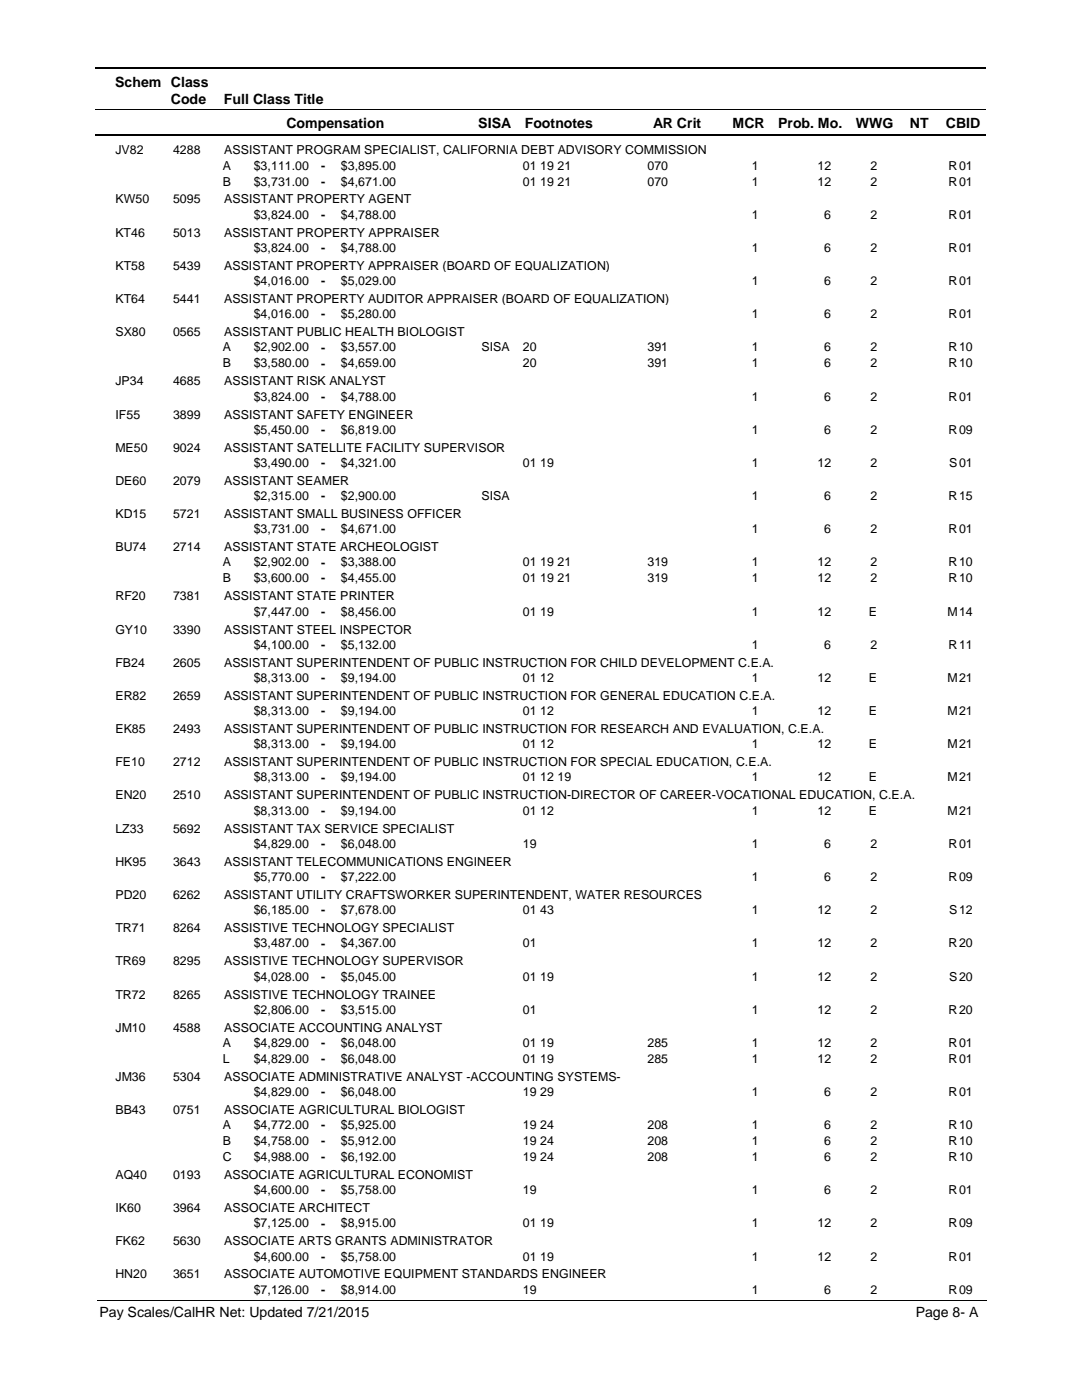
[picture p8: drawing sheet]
<svg xmlns="http://www.w3.org/2000/svg" width="216mm" height="279mm" viewBox="0 0 216 279" stroke-linecap="round" stroke-linejoin="round" font-family="sans-serif">
<defs><g id="words">
<g font-size="2.8">
<text x="23" y="17.3">Schem Class</text>
<text x="34.1" y="20.7">Code</text>
<text x="44.7" y="20.7">Full Class Title</text>
<text x="57.2" y="25.6">Compensation</text>
<text x="95.4" y="25.6">SISA</text>
<text x="104.7" y="25.6">Footnotes</text>
<text x="130.3" y="25.6">AR Crit</text>
<text x="146.2" y="25.6">MCR</text>
<text x="155.3" y="25.6">Prob. Mo.</text>
<text x="170.8" y="25.6">WWG</text>
<text x="181.5" y="25.6">NT</text>
<text x="188.7" y="25.6">CBID</text>
<text x="19.9" y="262.9">Pay Scales/CalHR Net: Updated 7/21/2015</text>
<text x="182.7" y="262.9">Page 8- A</text>
</g>
<g font-size="2.5">
<text x="23" y="30.8">JV82</text>
<text x="34.5" y="30.8">4288</text>
<text x="44.5" y="33.9">A</text>
<text x="44.7" y="30.8">ASSISTANT PROGRAM SPECIALIST, CALIFORNIA DEBT ADVISORY COMMISSION</text>
<text x="50.6" y="33.9">$3,111.00</text>
<text x="64.1" y="33.9">-</text>
<text x="68" y="33.9">$3,895.00</text>
<text x="104.3" y="33.9">01 19 21</text>
<text x="129.2" y="33.9">070</text>
<text x="150" y="33.9">1</text>
<text x="163.1" y="33.9">12</text>
<text x="173.7" y="33.9">2</text>
<text x="189.3" y="33.9">R</text>
<text x="191.4" y="33.9">01</text>
<text x="23" y="40.6">KW50</text>
<text x="34.5" y="40.6">5095</text>
<text x="44.5" y="37">B</text>
<text x="44.7" y="40.6">ASSISTANT PROPERTY AGENT</text>
<text x="50.6" y="37">$3,731.00</text>
<text x="64.1" y="37.1">-</text>
<text x="68" y="37">$4,671.00</text>
<text x="104.3" y="37">01 19 21</text>
<text x="129.2" y="37">070</text>
<text x="150" y="37">1</text>
<text x="163.1" y="37">12</text>
<text x="173.7" y="37">2</text>
<text x="189.3" y="37">R</text>
<text x="191.4" y="37">01</text>
<text x="23" y="47.2">KT46</text>
<text x="34.5" y="47.2">5013</text>
<text x="44.7" y="47.2">ASSISTANT PROPERTY APPRAISER</text>
<text x="50.6" y="43.6">$3,824.00</text>
<text x="64.1" y="43.7">-</text>
<text x="68" y="43.6">$4,788.00</text>
<text x="150" y="43.6">1</text>
<text x="164.5" y="43.6">6</text>
<text x="173.7" y="43.6">2</text>
<text x="189.3" y="43.6">R</text>
<text x="191.4" y="43.6">01</text>
<text x="23" y="53.9">KT58</text>
<text x="34.5" y="53.9">5439</text>
<text x="44.7" y="53.9">ASSISTANT PROPERTY APPRAISER (BOARD OF EQUALIZATION)</text>
<text x="50.6" y="50.3">$3,824.00</text>
<text x="64.1" y="50.3">-</text>
<text x="68" y="50.3">$4,788.00</text>
<text x="150" y="50.3">1</text>
<text x="164.5" y="50.3">6</text>
<text x="173.7" y="50.3">2</text>
<text x="189.3" y="50.3">R</text>
<text x="191.4" y="50.3">01</text>
<text x="50.6" y="56.9">$4,016.00</text>
<text x="64.1" y="56.9">-</text>
<text x="68" y="56.9">$5,029.00</text>
<text x="150" y="56.9">1</text>
<text x="164.5" y="56.9">6</text>
<text x="173.7" y="56.9">2</text>
<text x="189.3" y="56.9">R</text>
<text x="191.4" y="56.9">01</text>
<text x="23" y="60.5">KT64</text>
<text x="34.5" y="60.5">5441</text>
<text x="44.7" y="60.5">ASSISTANT PROPERTY AUDITOR APPRAISER (BOARD OF EQUALIZATION)</text>
<text x="50.6" y="63.5">$4,016.00</text>
<text x="64.1" y="63.5">-</text>
<text x="68" y="63.5">$5,280.00</text>
<text x="150" y="63.5">1</text>
<text x="164.5" y="63.5">6</text>
<text x="173.7" y="63.5">2</text>
<text x="189.3" y="63.5">R</text>
<text x="191.4" y="63.5">01</text>
<text x="23" y="67.1">SX80</text>
<text x="34.5" y="67.1">0565</text>
<text x="44.5" y="70.1">A</text>
<text x="44.7" y="67.1">ASSISTANT PUBLIC HEALTH BIOLOGIST</text>
<text x="50.6" y="70.1">$2,902.00</text>
<text x="64.1" y="70.2">-</text>
<text x="68" y="70.1">$3,557.00</text>
<text x="96.1" y="70.1">SISA</text>
<text x="104.3" y="70.1">20</text>
<text x="129.2" y="70.1">391</text>
<text x="150" y="70.1">1</text>
<text x="164.5" y="70.1">6</text>
<text x="173.7" y="70.1">2</text>
<text x="189.3" y="70.1">R</text>
<text x="191.4" y="70.1">10</text>
<text x="23" y="76.9">JP34</text>
<text x="34.5" y="76.9">4685</text>
<text x="44.5" y="73.3">B</text>
<text x="44.7" y="76.9">ASSISTANT RISK ANALYST</text>
<text x="50.6" y="73.3">$3,580.00</text>
<text x="64.1" y="73.3">-</text>
<text x="68" y="73.3">$4,659.00</text>
<text x="104.3" y="73.3">20</text>
<text x="129.2" y="73.3">391</text>
<text x="150" y="73.3">1</text>
<text x="164.5" y="73.3">6</text>
<text x="173.7" y="73.3">2</text>
<text x="189.3" y="73.3">R</text>
<text x="191.4" y="73.3">10</text>
<text x="23" y="83.5">IF55</text>
<text x="34.5" y="83.5">3899</text>
<text x="44.7" y="83.5">ASSISTANT SAFETY ENGINEER</text>
<text x="50.6" y="79.9">$3,824.00</text>
<text x="64.1" y="80">-</text>
<text x="68" y="79.9">$4,788.00</text>
<text x="150" y="79.9">1</text>
<text x="164.5" y="79.9">6</text>
<text x="173.7" y="79.9">2</text>
<text x="189.3" y="79.9">R</text>
<text x="191.4" y="79.9">01</text>
<text x="50.6" y="86.6">$5,450.00</text>
<text x="64.1" y="86.6">-</text>
<text x="68" y="86.6">$6,819.00</text>
<text x="150" y="86.6">1</text>
<text x="164.5" y="86.6">6</text>
<text x="173.7" y="86.6">2</text>
<text x="189.3" y="86.6">R</text>
<text x="191.4" y="86.6">09</text>
<text x="23" y="90.1">ME50</text>
<text x="34.5" y="90.1">9024</text>
<text x="44.7" y="90.1">ASSISTANT SATELLITE FACILITY SUPERVISOR</text>
<text x="50.6" y="93.2">$3,490.00</text>
<text x="64.1" y="93.2">-</text>
<text x="68" y="93.2">$4,321.00</text>
<text x="104.3" y="93.2">01 19</text>
<text x="150" y="93.2">1</text>
<text x="163.1" y="93.2">12</text>
<text x="173.7" y="93.2">2</text>
<text x="189.4" y="93.2">S</text>
<text x="191.4" y="93.2">01</text>
<text x="23" y="96.8">DE60</text>
<text x="34.5" y="96.8">2079</text>
<text x="44.7" y="96.8">ASSISTANT SEAMER</text>
<text x="50.6" y="99.8">$2,315.00</text>
<text x="64.1" y="99.8">-</text>
<text x="68" y="99.8">$2,900.00</text>
<text x="96.1" y="99.8">SISA</text>
<text x="150" y="99.8">1</text>
<text x="164.5" y="99.8">6</text>
<text x="173.7" y="99.8">2</text>
<text x="189.3" y="99.8">R</text>
<text x="191.4" y="99.8">15</text>
<text x="23" y="103.4">KD15</text>
<text x="34.5" y="103.4">5721</text>
<text x="44.7" y="103.4">ASSISTANT SMALL BUSINESS OFFICER</text>
<text x="50.6" y="106.4">$3,731.00</text>
<text x="64.1" y="106.4">-</text>
<text x="68" y="106.4">$4,671.00</text>
<text x="150" y="106.4">1</text>
<text x="164.5" y="106.4">6</text>
<text x="173.7" y="106.4">2</text>
<text x="189.3" y="106.4">R</text>
<text x="191.4" y="106.4">01</text>
<text x="23" y="110">BU74</text>
<text x="34.5" y="110">2714</text>
<text x="44.5" y="113.1">A</text>
<text x="44.7" y="110">ASSISTANT STATE ARCHEOLOGIST</text>
<text x="50.6" y="113.1">$2,902.00</text>
<text x="64.1" y="113.1">-</text>
<text x="68" y="113.1">$3,388.00</text>
<text x="104.3" y="113.1">01 19 21</text>
<text x="129.2" y="113.1">319</text>
<text x="150" y="113.1">1</text>
<text x="163.1" y="113.1">12</text>
<text x="173.7" y="113.1">2</text>
<text x="189.3" y="113.1">R</text>
<text x="191.4" y="113.1">10</text>
<text x="23" y="119.8">RF20</text>
<text x="34.5" y="119.8">7381</text>
<text x="44.5" y="116.2">B</text>
<text x="44.7" y="119.8">ASSISTANT STATE PRINTER</text>
<text x="50.6" y="116.2">$3,600.00</text>
<text x="64.1" y="116.2">-</text>
<text x="68" y="116.2">$4,455.00</text>
<text x="104.3" y="116.2">01 19 21</text>
<text x="129.2" y="116.2">319</text>
<text x="150" y="116.2">1</text>
<text x="163.1" y="116.2">12</text>
<text x="173.7" y="116.2">2</text>
<text x="189.3" y="116.2">R</text>
<text x="191.4" y="116.2">10</text>
<text x="50.6" y="122.9">$7,447.00</text>
<text x="64.1" y="122.9">-</text>
<text x="68" y="122.9">$8,456.00</text>
<text x="104.3" y="122.9">01 19</text>
<text x="150" y="122.9">1</text>
<text x="163.1" y="122.9">12</text>
<text x="173.4" y="122.9">E</text>
<text x="189.1" y="122.9">M</text>
<text x="191.4" y="122.9">14</text>
<text x="23" y="126.4">GY10</text>
<text x="34.5" y="126.4">3390</text>
<text x="44.7" y="126.4">ASSISTANT STEEL INSPECTOR</text>
<text x="50.6" y="129.5">$4,100.00</text>
<text x="64.1" y="129.5">-</text>
<text x="68" y="129.5">$5,132.00</text>
<text x="150" y="129.5">1</text>
<text x="164.5" y="129.5">6</text>
<text x="173.7" y="129.5">2</text>
<text x="189.3" y="129.5">R</text>
<text x="191.4" y="129.5">11</text>
<text x="23" y="133">FB24</text>
<text x="34.5" y="133">2605</text>
<text x="44.7" y="133">ASSISTANT SUPERINTENDENT OF PUBLIC INSTRUCTION FOR CHILD DEVELOPMENT C.E.A.</text>
<text x="50.6" y="136.1">$8,313.00</text>
<text x="64.1" y="136.1">-</text>
<text x="68" y="136.1">$9,194.00</text>
<text x="104.3" y="136.1">01 12</text>
<text x="150" y="136.1">1</text>
<text x="163.1" y="136.1">12</text>
<text x="173.4" y="136.1">E</text>
<text x="189.1" y="136.1">M</text>
<text x="191.4" y="136.1">21</text>
<text x="23" y="139.7">ER82</text>
<text x="34.5" y="139.7">2659</text>
<text x="44.7" y="139.7">ASSISTANT SUPERINTENDENT OF PUBLIC INSTRUCTION FOR GENERAL EDUCATION C.E.A.</text>
<text x="50.6" y="142.7">$8,313.00</text>
<text x="64.1" y="142.7">-</text>
<text x="68" y="142.7">$9,194.00</text>
<text x="104.3" y="142.7">01 12</text>
<text x="150" y="142.7">1</text>
<text x="163.1" y="142.7">12</text>
<text x="173.4" y="142.7">E</text>
<text x="189.1" y="142.7">M</text>
<text x="191.4" y="142.7">21</text>
<text x="23" y="146.3">EK85</text>
<text x="34.5" y="146.3">2493</text>
<text x="44.7" y="146.3">ASSISTANT SUPERINTENDENT OF PUBLIC INSTRUCTION FOR RESEARCH AND EVALUATION, C.E.A.</text>
<text x="50.6" y="149.3">$8,313.00</text>
<text x="64.1" y="149.4">-</text>
<text x="68" y="149.3">$9,194.00</text>
<text x="104.3" y="149.3">01 12</text>
<text x="150" y="149.3">1</text>
<text x="163.1" y="149.3">12</text>
<text x="173.4" y="149.3">E</text>
<text x="189.1" y="149.3">M</text>
<text x="191.4" y="149.3">21</text>
<text x="23" y="152.9">FE10</text>
<text x="34.5" y="152.9">2712</text>
<text x="44.7" y="152.9">ASSISTANT SUPERINTENDENT OF PUBLIC INSTRUCTION FOR SPECIAL EDUCATION, C.E.A.</text>
<text x="50.6" y="156">$8,313.00</text>
<text x="64.1" y="156">-</text>
<text x="68" y="156">$9,194.00</text>
<text x="104.3" y="156">01 12 19</text>
<text x="150" y="156">1</text>
<text x="163.1" y="156">12</text>
<text x="173.4" y="156">E</text>
<text x="189.1" y="156">M</text>
<text x="191.4" y="156">21</text>
<text x="23" y="159.5">EN20</text>
<text x="34.5" y="159.5">2510</text>
<text x="44.7" y="159.5">ASSISTANT SUPERINTENDENT OF PUBLIC INSTRUCTION-DIRECTOR OF CAREER-VOCATIONAL EDUCATION, C.E.A.</text>
<text x="23" y="166.2">LZ33</text>
<text x="34.5" y="166.2">5692</text>
<text x="44.7" y="166.2">ASSISTANT TAX SERVICE SPECIALIST</text>
<text x="50.6" y="162.6">$8,313.00</text>
<text x="64.1" y="162.6">-</text>
<text x="68" y="162.6">$9,194.00</text>
<text x="104.3" y="162.6">01 12</text>
<text x="150" y="162.6">1</text>
<text x="163.1" y="162.6">12</text>
<text x="173.4" y="162.6">E</text>
<text x="189.1" y="162.6">M</text>
<text x="191.4" y="162.6">21</text>
<text x="23" y="172.8">HK95</text>
<text x="34.5" y="172.8">3643</text>
<text x="44.7" y="172.8">ASSISTANT TELECOMMUNICATIONS ENGINEER</text>
<text x="50.6" y="169.2">$4,829.00</text>
<text x="64.1" y="169.2">-</text>
<text x="68" y="169.2">$6,048.00</text>
<text x="104.3" y="169.2">19</text>
<text x="150" y="169.2">1</text>
<text x="164.5" y="169.2">6</text>
<text x="173.7" y="169.2">2</text>
<text x="189.3" y="169.2">R</text>
<text x="191.4" y="169.2">01</text>
<text x="23" y="179.4">PD20</text>
<text x="34.5" y="179.4">6262</text>
<text x="44.7" y="179.4">ASSISTANT UTILITY CRAFTSWORKER SUPERINTENDENT, WATER RESOURCES</text>
<text x="50.6" y="175.8">$5,770.00</text>
<text x="64.1" y="175.9">-</text>
<text x="68" y="175.8">$7,222.00</text>
<text x="150" y="175.8">1</text>
<text x="164.5" y="175.8">6</text>
<text x="173.7" y="175.8">2</text>
<text x="189.3" y="175.8">R</text>
<text x="191.4" y="175.8">09</text>
<text x="50.6" y="182.5">$6,185.00</text>
<text x="64.1" y="182.5">-</text>
<text x="68" y="182.5">$7,678.00</text>
<text x="104.3" y="182.5">01 43</text>
<text x="150" y="182.5">1</text>
<text x="163.1" y="182.5">12</text>
<text x="173.7" y="182.5">2</text>
<text x="189.4" y="182.5">S</text>
<text x="191.4" y="182.5">12</text>
<text x="23" y="186">TR71</text>
<text x="34.5" y="186">8264</text>
<text x="44.7" y="186">ASSISTIVE TECHNOLOGY SPECIALIST</text>
<text x="50.6" y="189.1">$3,487.00</text>
<text x="64.1" y="189.1">-</text>
<text x="68" y="189.1">$4,367.00</text>
<text x="104.3" y="189.1">01</text>
<text x="150" y="189.1">1</text>
<text x="163.1" y="189.1">12</text>
<text x="173.7" y="189.1">2</text>
<text x="189.3" y="189.1">R</text>
<text x="191.4" y="189.1">20</text>
<text x="23" y="192.6">TR69</text>
<text x="34.5" y="192.6">8295</text>
<text x="44.7" y="192.6">ASSISTIVE TECHNOLOGY SUPERVISOR</text>
<text x="50.6" y="195.7">$4,028.00</text>
<text x="64.1" y="195.7">-</text>
<text x="68" y="195.7">$5,045.00</text>
<text x="104.3" y="195.7">01 19</text>
<text x="150" y="195.7">1</text>
<text x="163.1" y="195.7">12</text>
<text x="173.7" y="195.7">2</text>
<text x="189.4" y="195.7">S</text>
<text x="191.4" y="195.7">20</text>
<text x="23" y="199.3">TR72</text>
<text x="34.5" y="199.3">8265</text>
<text x="44.7" y="199.3">ASSISTIVE TECHNOLOGY TRAINEE</text>
<text x="50.6" y="202.3">$2,806.00</text>
<text x="64.1" y="202.4">-</text>
<text x="68" y="202.3">$3,515.00</text>
<text x="104.3" y="202.3">01</text>
<text x="150" y="202.3">1</text>
<text x="163.1" y="202.3">12</text>
<text x="173.7" y="202.3">2</text>
<text x="189.3" y="202.3">R</text>
<text x="191.4" y="202.3">20</text>
<text x="23" y="205.9">JM10</text>
<text x="34.5" y="205.9">4588</text>
<text x="44.5" y="208.9">A</text>
<text x="44.7" y="205.9">ASSOCIATE ACCOUNTING ANALYST</text>
<text x="50.6" y="208.9">$4,829.00</text>
<text x="64.1" y="209">-</text>
<text x="68" y="208.9">$6,048.00</text>
<text x="104.3" y="208.9">01 19</text>
<text x="129.2" y="208.9">285</text>
<text x="150" y="208.9">1</text>
<text x="163.1" y="208.9">12</text>
<text x="173.7" y="208.9">2</text>
<text x="189.3" y="208.9">R</text>
<text x="191.4" y="208.9">01</text>
<text x="23" y="215.7">JM36</text>
<text x="34.5" y="215.7">5304</text>
<text x="44.5" y="212.1">L</text>
<text x="44.7" y="215.7">ASSOCIATE ADMINISTRATIVE ANALYST -ACCOUNTING SYSTEMS-</text>
<text x="50.6" y="212.1">$4,829.00</text>
<text x="64.1" y="212.1">-</text>
<text x="68" y="212.1">$6,048.00</text>
<text x="104.3" y="212.1">01 19</text>
<text x="129.2" y="212.1">285</text>
<text x="150" y="212.1">1</text>
<text x="163.1" y="212.1">12</text>
<text x="173.7" y="212.1">2</text>
<text x="189.3" y="212.1">R</text>
<text x="191.4" y="212.1">01</text>
<text x="50.6" y="218.7">$4,829.00</text>
<text x="64.1" y="218.8">-</text>
<text x="68" y="218.7">$6,048.00</text>
<text x="104.3" y="218.7">19 29</text>
<text x="150" y="218.7">1</text>
<text x="164.5" y="218.7">6</text>
<text x="173.7" y="218.7">2</text>
<text x="189.3" y="218.7">R</text>
<text x="191.4" y="218.7">01</text>
<text x="23" y="222.3">BB43</text>
<text x="34.5" y="222.3">0751</text>
<text x="44.5" y="225.4">A</text>
<text x="44.7" y="222.3">ASSOCIATE AGRICULTURAL BIOLOGIST</text>
<text x="50.6" y="225.4">$4,772.00</text>
<text x="64.1" y="225.4">-</text>
<text x="68" y="225.4">$5,925.00</text>
<text x="104.3" y="225.4">19 24</text>
<text x="129.2" y="225.4">208</text>
<text x="150" y="225.4">1</text>
<text x="164.5" y="225.4">6</text>
<text x="173.7" y="225.4">2</text>
<text x="189.3" y="225.4">R</text>
<text x="191.4" y="225.4">10</text>
<text x="44.5" y="228.5">B</text>
<text x="44.5" y="231.7">C</text>
<text x="50.6" y="228.5">$4,758.00</text>
<text x="50.6" y="231.7">$4,988.00</text>
<text x="64.1" y="228.6">-</text>
<text x="64.1" y="231.7">-</text>
<text x="68" y="228.5">$5,912.00</text>
<text x="68" y="231.7">$6,192.00</text>
<text x="104.3" y="228.5">19 24</text>
<text x="104.3" y="231.7">19 24</text>
<text x="129.2" y="228.5">208</text>
<text x="129.2" y="231.7">208</text>
<text x="150" y="231.7">1</text>
<text x="150" y="228.5">1</text>
<text x="164.5" y="228.5">6</text>
<text x="164.5" y="231.7">6</text>
<text x="173.7" y="228.5">2</text>
<text x="173.7" y="231.7">2</text>
<text x="189.3" y="231.7">R</text>
<text x="189.3" y="228.5">R</text>
<text x="191.4" y="228.5">10</text>
<text x="191.4" y="231.7">10</text>
<text x="23" y="235.3">AQ40</text>
<text x="34.5" y="235.3">0193</text>
<text x="44.7" y="235.3">ASSOCIATE AGRICULTURAL ECONOMIST</text>
<text x="50.6" y="238.3">$4,600.00</text>
<text x="64.1" y="238.3">-</text>
<text x="68" y="238.3">$5,758.00</text>
<text x="104.3" y="238.3">19</text>
<text x="150" y="238.3">1</text>
<text x="164.5" y="238.3">6</text>
<text x="173.7" y="238.3">2</text>
<text x="189.3" y="238.3">R</text>
<text x="191.4" y="238.3">01</text>
<text x="23" y="241.9">IK60</text>
<text x="34.5" y="241.9">3964</text>
<text x="44.7" y="241.9">ASSOCIATE ARCHITECT</text>
<text x="50.6" y="244.9">$7,125.00</text>
<text x="64.1" y="245">-</text>
<text x="68" y="244.9">$8,915.00</text>
<text x="104.3" y="244.9">01 19</text>
<text x="150" y="244.9">1</text>
<text x="163.1" y="244.9">12</text>
<text x="173.7" y="244.9">2</text>
<text x="189.3" y="244.9">R</text>
<text x="191.4" y="244.9">09</text>
<text x="23" y="248.5">FK62</text>
<text x="34.5" y="248.5">5630</text>
<text x="44.7" y="248.5">ASSOCIATE ARTS GRANTS ADMINISTRATOR</text>
<text x="50.6" y="251.6">$4,600.00</text>
<text x="64.1" y="251.6">-</text>
<text x="68" y="251.6">$5,758.00</text>
<text x="104.3" y="251.6">01 19</text>
<text x="150" y="251.6">1</text>
<text x="163.1" y="251.6">12</text>
<text x="173.7" y="251.6">2</text>
<text x="189.3" y="251.6">R</text>
<text x="191.4" y="251.6">01</text>
<text x="23" y="255.1">HN20</text>
<text x="34.5" y="255.1">3651</text>
<text x="44.7" y="255.1">ASSOCIATE AUTOMOTIVE EQUIPMENT STANDARDS ENGINEER</text>
<text x="50.6" y="258.2">$7,126.00</text>
<text x="64.1" y="258.2">-</text>
<text x="68" y="258.2">$8,914.00</text>
<text x="104.3" y="258.2">19</text>
<text x="150" y="258.2">1</text>
<text x="164.5" y="258.2">6</text>
<text x="173.7" y="258.2">2</text>
<text x="189.3" y="258.2">R</text>
<text x="191.4" y="258.2">09</text>
</g>
</g></defs>
<path d="M19 13.5h177.8M19 27h177.8" fill="none" stroke="#000" stroke-width=".36"/>
<path d="M19 21.8h177.8" fill="none" stroke="#000" stroke-width=".2"/>
<g fill="#fff">
<path d="M46.9 31.2h16.3v3h-16.3z"/>
<path d="M191 31.2h4.2v3h-4.2z"/>
<path d="M46.9 34.4h16.3v3h-16.3z"/>
<path d="M191 34.4h4.2v3h-4.2z"/>
<path d="M46.9 41h16.3v3h-16.3z"/>
<path d="M191 41h4.2v3h-4.2z"/>
<path d="M46.9 47.6h16.3v3h-16.3z"/>
<path d="M191 47.6h4.2v3h-4.2z"/>
<path d="M46.9 54.3h16.3v3h-16.3z"/>
<path d="M191 54.3h4.2v3h-4.2z"/>
<path d="M46.9 60.9h16.3v3h-16.3z"/>
<path d="M191 60.9h4.2v3h-4.2z"/>
<path d="M46.9 67.5h16.3v3h-16.3z"/>
<path d="M191 67.5h4.2v3h-4.2z"/>
<path d="M46.9 70.7h16.3v3h-16.3z"/>
<path d="M191 70.7h4.2v3h-4.2z"/>
<path d="M46.9 77.3h16.3v3h-16.3z"/>
<path d="M191 77.3h4.2v3h-4.2z"/>
<path d="M46.9 83.9h16.3v3h-16.3z"/>
<path d="M191 83.9h4.2v3h-4.2z"/>
<path d="M46.9 90.6h16.3v2.9h-16.3z"/>
<path d="M191 90.6h4.2v2.9h-4.2z"/>
<path d="M46.9 97.2h16.3v3h-16.3z"/>
<path d="M191 97.2h4.2v3h-4.2z"/>
<path d="M46.9 103.8h16.3v3h-16.3z"/>
<path d="M191 103.8h4.2v3h-4.2z"/>
<path d="M46.9 110.4h16.3v3h-16.3z"/>
<path d="M191 110.4h4.2v3h-4.2z"/>
<path d="M46.9 113.6h16.3v3h-16.3z"/>
<path d="M191 113.6h4.2v3h-4.2z"/>
<path d="M46.9 120.2h16.3v3h-16.3z"/>
<path d="M191 120.2h4.2v3h-4.2z"/>
<path d="M46.9 126.8h16.3v3h-16.3z"/>
<path d="M191 126.8h4.2v3h-4.2z"/>
<path d="M46.9 133.5h16.3v2.9h-16.3z"/>
<path d="M191 133.5h4.2v2.9h-4.2z"/>
<path d="M46.9 140.1h16.3v3h-16.3z"/>
<path d="M191 140.1h4.2v3h-4.2z"/>
<path d="M46.9 146.7h16.3v3h-16.3z"/>
<path d="M191 146.7h4.2v3h-4.2z"/>
<path d="M46.9 153.3h16.3v3h-16.3z"/>
<path d="M191 153.3h4.2v3h-4.2z"/>
<path d="M46.9 160h16.3v2.9h-16.3z"/>
<path d="M191 160h4.2v2.9h-4.2z"/>
<path d="M46.9 166.6h16.3v2.9h-16.3z"/>
<path d="M191 166.6h4.2v2.9h-4.2z"/>
<path d="M46.9 173.2h16.3v3h-16.3z"/>
<path d="M191 173.2h4.2v3h-4.2z"/>
<path d="M46.9 179.8h16.3v3h-16.3z"/>
<path d="M191 179.8h4.2v3h-4.2z"/>
<path d="M46.9 186.4h16.3v3h-16.3z"/>
<path d="M191 186.4h4.2v3h-4.2z"/>
<path d="M46.9 193.1h16.3v2.9h-16.3z"/>
<path d="M191 193.1h4.2v2.9h-4.2z"/>
<path d="M46.9 199.7h16.3v3h-16.3z"/>
<path d="M191 199.7h4.2v3h-4.2z"/>
<path d="M46.9 206.3h16.3v3h-16.3z"/>
<path d="M191 206.3h4.2v3h-4.2z"/>
<path d="M46.9 209.5h16.3v2.9h-16.3z"/>
<path d="M191 209.5h4.2v2.9h-4.2z"/>
<path d="M46.9 216.1h16.3v3h-16.3z"/>
<path d="M191 216.1h4.2v3h-4.2z"/>
<path d="M46.9 222.7h16.3v3h-16.3z"/>
<path d="M191 222.7h4.2v3h-4.2z"/>
<path d="M46.9 225.9h16.3v3h-16.3z"/>
<path d="M191 225.9h4.2v3h-4.2z"/>
<path d="M46.9 229.1h16.3v3h-16.3z"/>
<path d="M191 229.1h4.2v3h-4.2z"/>
<path d="M46.9 235.7h16.3v3h-16.3z"/>
<path d="M191 235.7h4.2v3h-4.2z"/>
<path d="M46.9 242.3h16.3v3h-16.3z"/>
<path d="M191 242.3h4.2v3h-4.2z"/>
<path d="M46.9 248.9h16.3v3h-16.3z"/>
<path d="M191 248.9h4.2v3h-4.2z"/>
<path d="M46.9 255.5h16.3v3h-16.3z"/>
<path d="M191 255.5h4.2v3h-4.2z"/>
</g>
<path d="M19.4 259.6h177.4" fill="none" stroke="#000" stroke-width=".2"/>
<use href="#words"/>
</svg>
